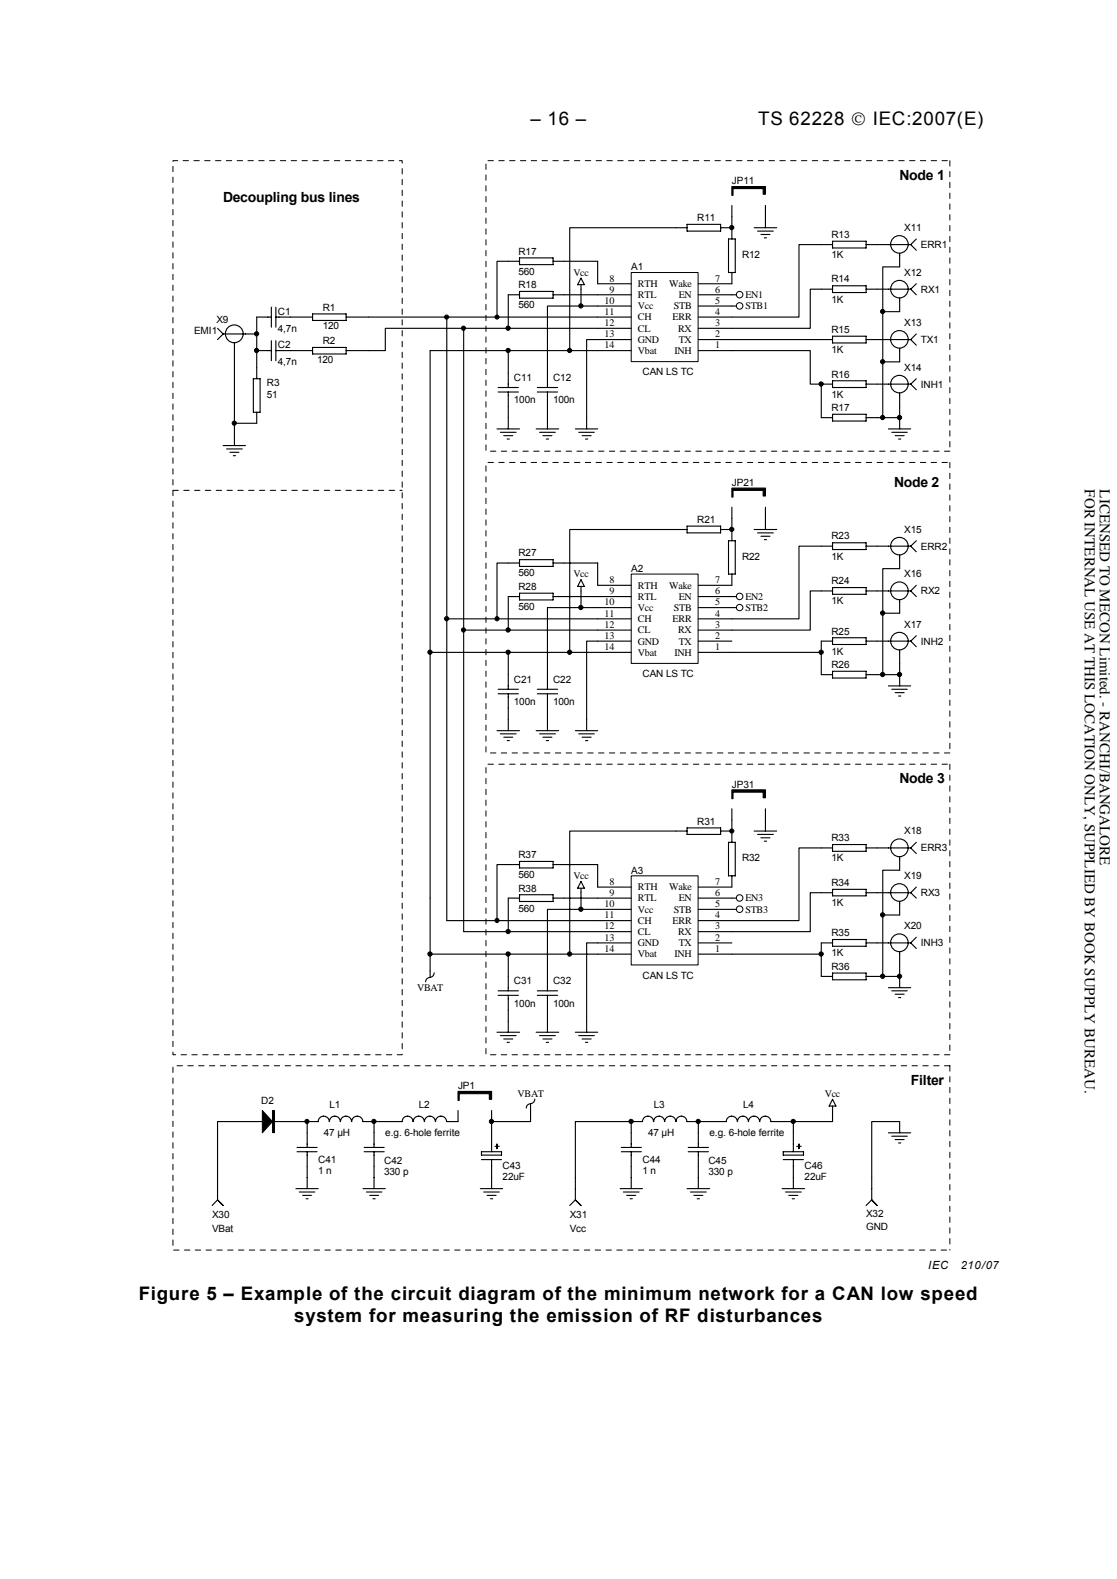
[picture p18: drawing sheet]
<svg xmlns="http://www.w3.org/2000/svg" width="210mm" height="297mm" viewBox="0 0 210 297" stroke-linecap="round" stroke-linejoin="round" font-family="sans-serif">
<defs><g id="words">
<g font-size="3.5">
<text x="99.7" y="23.5">– 16 –</text>
<text x="142.5" y="23.5">TS 62228 © IEC:2007(E)</text>
<text x="26.1" y="244.5">Figure 5 – Example of the circuit diagram of the minimum network for a CAN low speed</text>
<text x="55.3" y="248.6">system for measuring the emission of RF disturbances</text>
</g>
<g font-size="2.8" fill="#010101">
<text x="203.9" y="92.1" transform="rotate(90 203.9 92.1)">FOR INTERNAL USE AT THIS LOCATION ONLY, SUPPLIED BY BOOK SUPPLY BUREAU.</text>
<text x="206.7" y="92.1" transform="rotate(90 206.7 92.1)">LICENSED TO MECON Limited. - RANCHI/BANGALORE</text>
</g>
<g font-size="2.6">
<text x="169.1" y="33.9">Node 1</text>
<text x="42" y="38.1">Decoupling bus lines</text>
<text x="168.1" y="91.7">Node 2</text>
<text x="169.1" y="147.4">Node 3</text>
<text x="171.2" y="204.1">Filter</text>
</g>
<g font-size="2.1">
<text x="174.5" y="238.7">IEC</text>
<text x="180.6" y="238.7">210/07</text>
</g>
<g font-size="1.9">
<text x="137.6" y="34.7">JP11</text>
<text x="131.1" y="41.6">R11</text>
<text x="97.5" y="47.9">R17</text>
<text x="156.3" y="44.7">R13</text>
<text x="170" y="43.5">X11</text>
<text x="173.1" y="46.7">ERR1</text>
<text x="97.5" y="51.7">560</text>
<text x="107.8" y="51.9">Vcc</text>
<text x="114.6" y="53">8</text>
<text x="118.7" y="50.8">A1</text>
<text x="119.9" y="54">RTH</text>
<text x="125.8" y="54">Wake</text>
<text x="134.5" y="53">7</text>
<text x="139.5" y="48.5">R12</text>
<text x="156.3" y="53.1">R14</text>
<text x="156.3" y="48.5">1K</text>
<text x="170" y="51.9">X12</text>
<text x="52.2" y="59.2">C1</text>
<text x="60.7" y="58.4">R1</text>
<text x="97.5" y="54.2">R18</text>
<text x="97.5" y="58">560</text>
<text x="113.7" y="59.2">11</text>
<text x="113.7" y="57.1">10</text>
<text x="114.6" y="55">9</text>
<text x="119.9" y="58.2">Vcc</text>
<text x="119.9" y="56.1">RTL</text>
<text x="126.7" y="58.2">STB</text>
<text x="127.6" y="56.1">EN</text>
<text x="134.5" y="59.2">4</text>
<text x="134.5" y="57.1">5</text>
<text x="134.5" y="55">6</text>
<text x="140.1" y="58.2">STB1</text>
<text x="140.1" y="56.1">EN1</text>
<text x="156.3" y="56.9">1K</text>
<text x="173.1" y="55">RX1</text>
<text x="36.5" y="62.8">EMI1</text>
<text x="40.7" y="60.7">X9</text>
<text x="52.2" y="62.4">4,7n</text>
<text x="52.2" y="65.5">C2</text>
<text x="60.7" y="62">120</text>
<text x="60.7" y="64.7">R2</text>
<text x="113.7" y="65.5">14</text>
<text x="113.7" y="63.5">13</text>
<text x="113.7" y="61.3">12</text>
<text x="119.9" y="64.5">GND</text>
<text x="119.9" y="62.4">CL</text>
<text x="119.9" y="60.3">CH</text>
<text x="126.4" y="60.3">ERR</text>
<text x="127.5" y="62.4">RX</text>
<text x="127.6" y="64.5">TX</text>
<text x="134.5" y="61.3">3</text>
<text x="134.5" y="65.5">1</text>
<text x="134.5" y="63.5">2</text>
<text x="156.3" y="62.6">R15</text>
<text x="170" y="61.3">X13</text>
<text x="173.1" y="64.5">TX1</text>
<text x="52.2" y="68.7">4,7n</text>
<text x="59.6" y="68.3">120</text>
<text x="96.6" y="71.6">C11</text>
<text x="104" y="71.6">C12</text>
<text x="119.9" y="66.6">Vbat</text>
<text x="120.8" y="70.6">CAN LS TC</text>
<text x="126.8" y="66.6">INH</text>
<text x="156.3" y="66.4">1K</text>
<text x="156.3" y="71">R16</text>
<text x="170" y="69.8">X14</text>
<text x="50.2" y="72.7">R3</text>
<text x="50.2" y="74.8">51</text>
<text x="96.6" y="75.9">100n</text>
<text x="104" y="75.9">100n</text>
<text x="156.3" y="74.8">1K</text>
<text x="156.3" y="77.3">R17</text>
<text x="173.1" y="72.9">INH1</text>
<text x="137.6" y="91.4">JP21</text>
<text x="131.1" y="98.3">R21</text>
<text x="156.3" y="101.5">R23</text>
<text x="170" y="100.2">X15</text>
<text x="97.5" y="104.6">R27</text>
<text x="118.7" y="107.6">A2</text>
<text x="139.5" y="105.3">R22</text>
<text x="156.3" y="105.3">1K</text>
<text x="173.1" y="103.4">ERR2</text>
<text x="97.5" y="108.4">560</text>
<text x="97.5" y="111">R28</text>
<text x="107.8" y="108.6">Vcc</text>
<text x="113.7" y="113.9">10</text>
<text x="114.6" y="111.8">9</text>
<text x="114.6" y="109.7">8</text>
<text x="119.9" y="112.9">RTL</text>
<text x="119.9" y="110.7">RTH</text>
<text x="125.8" y="110.7">Wake</text>
<text x="127.6" y="112.9">EN</text>
<text x="134.5" y="109.7">7</text>
<text x="134.5" y="113.9">5</text>
<text x="134.5" y="111.8">6</text>
<text x="140.1" y="112.9">EN2</text>
<text x="156.3" y="109.9">R24</text>
<text x="156.3" y="113.7">1K</text>
<text x="170" y="108.6">X16</text>
<text x="173.1" y="111.8">RX2</text>
<text x="97.5" y="114.7">560</text>
<text x="113.7" y="118.1">12</text>
<text x="113.7" y="116">11</text>
<text x="119.9" y="119.2">CL</text>
<text x="119.9" y="117.1">CH</text>
<text x="119.9" y="114.9">Vcc</text>
<text x="126.4" y="117.1">ERR</text>
<text x="126.7" y="114.9">STB</text>
<text x="127.5" y="119.2">RX</text>
<text x="134.5" y="116">4</text>
<text x="134.5" y="118.1">3</text>
<text x="140.1" y="114.9">STB2</text>
<text x="156.3" y="119.4">R25</text>
<text x="170" y="118.1">X17</text>
<text x="113.7" y="122.3">14</text>
<text x="113.7" y="120.2">13</text>
<text x="119.9" y="123.4">Vbat</text>
<text x="119.9" y="121.2">GND</text>
<text x="126.8" y="123.4">INH</text>
<text x="127.6" y="121.2">TX</text>
<text x="134.5" y="122.3">1</text>
<text x="134.5" y="120.2">2</text>
<text x="156.3" y="123.1">1K</text>
<text x="156.3" y="125.6">R26</text>
<text x="173.1" y="121.2">INH2</text>
<text x="96.6" y="128.4">C21</text>
<text x="104" y="128.4">C22</text>
<text x="120.8" y="127.3">CAN LS TC</text>
<text x="96.6" y="132.6">100n</text>
<text x="104" y="132.6">100n</text>
<text x="137.6" y="148.2">JP31</text>
<text x="131.1" y="155.1">R31</text>
<text x="97.5" y="161.4">R37</text>
<text x="156.3" y="158.2">R33</text>
<text x="170" y="157">X18</text>
<text x="173.1" y="160.1">ERR3</text>
<text x="97.5" y="165.2">560</text>
<text x="97.5" y="167.7">R38</text>
<text x="107.8" y="165.4">Vcc</text>
<text x="114.6" y="166.5">8</text>
<text x="118.7" y="164.3">A3</text>
<text x="119.9" y="167.5">RTH</text>
<text x="125.8" y="167.5">Wake</text>
<text x="134.5" y="166.5">7</text>
<text x="139.5" y="162">R32</text>
<text x="156.3" y="166.7">R34</text>
<text x="156.3" y="162">1K</text>
<text x="170" y="165.4">X19</text>
<text x="97.5" y="171.5">560</text>
<text x="113.7" y="172.8">11</text>
<text x="113.7" y="170.6">10</text>
<text x="114.6" y="168.5">9</text>
<text x="119.9" y="173.8">CH</text>
<text x="119.9" y="171.7">Vcc</text>
<text x="119.9" y="169.6">RTL</text>
<text x="126.4" y="173.8">ERR</text>
<text x="126.7" y="171.7">STB</text>
<text x="127.6" y="169.6">EN</text>
<text x="134.5" y="172.8">4</text>
<text x="134.5" y="170.6">5</text>
<text x="134.5" y="168.5">6</text>
<text x="140.1" y="171.7">STB3</text>
<text x="140.1" y="169.6">EN3</text>
<text x="156.3" y="170.4">1K</text>
<text x="173.1" y="168.5">RX3</text>
<text x="113.7" y="179.1">14</text>
<text x="113.7" y="177">13</text>
<text x="113.7" y="174.8">12</text>
<text x="119.9" y="178">GND</text>
<text x="119.9" y="175.9">CL</text>
<text x="127.5" y="175.9">RX</text>
<text x="127.6" y="178">TX</text>
<text x="134.5" y="174.8">3</text>
<text x="134.5" y="179.1">1</text>
<text x="134.5" y="177">2</text>
<text x="156.3" y="176.1">R35</text>
<text x="156.3" y="179.9">1K</text>
<text x="170" y="174.8">X20</text>
<text x="173.1" y="178">INH3</text>
<text x="96.6" y="185.2">C31</text>
<text x="104" y="185.2">C32</text>
<text x="119.9" y="180.1">Vbat</text>
<text x="120.8" y="184.1">CAN LS TC</text>
<text x="126.8" y="180.1">INH</text>
<text x="156.3" y="182.4">R36</text>
<text x="78.4" y="186.4">VBAT</text>
<text x="96.6" y="189.4">100n</text>
<text x="104" y="189.4">100n</text>
<text x="49.1" y="207.6">D2</text>
<text x="61.9" y="208.5">L1</text>
<text x="78.7" y="208.5">L2</text>
<text x="86.1" y="204.9">JP1</text>
<text x="97.3" y="206.4">VBAT</text>
<text x="122.9" y="208.5">L3</text>
<text x="139.7" y="208.5">L4</text>
<text x="155.1" y="206.4">Vcc</text>
<text x="60.9" y="213.7">47 µH</text>
<text x="72.4" y="213.7">e.g. 6-hole ferrite</text>
<text x="121.8" y="213.7">47 µH</text>
<text x="133.4" y="213.7">e.g. 6-hole ferrite</text>
<text x="59.8" y="218.8">C41</text>
<text x="59.8" y="220.9">1 n</text>
<text x="72.2" y="219">C42</text>
<text x="72.2" y="221.1">330 p</text>
<text x="94.5" y="219.8">C43</text>
<text x="94.5" y="222">22uF</text>
<text x="120.8" y="218.8">C44</text>
<text x="120.8" y="220.9">1 n</text>
<text x="133.2" y="219">C45</text>
<text x="133.2" y="221.1">330 p</text>
<text x="151.3" y="219.8">C46</text>
<text x="151.3" y="222">22uF</text>
<text x="39.9" y="229.1">X30</text>
<text x="39.9" y="231.8">VBat</text>
<text x="107.1" y="229.1">X31</text>
<text x="107.1" y="231.8">Vcc</text>
<text x="162.8" y="228.9">X32</text>
<text x="162.8" y="231.4">GND</text>
</g>
</g></defs>
<g fill="none" stroke="#000" stroke-width=".21">
<path d="M137.6 38.7v6.3M143.9 38.7v4.1M109.2 52.3l.7 1.3h-1.3zM109.2 53.6v.8M112.4 59.6h-28.4v113.6M127.1 42.8h2.1M129.2 42.2h6.3v1.3h-6.3zM135.5 42.8h2.1M136.9 45h1.3v6.3h-1.3zM137.6 51.3v2.1M137.6 57.6h.8M137.6 55.5h.8"/>
<path d="M141.8 42.8h4.2M142.4 43.5h3M143 44.1h1.7M143.7 44.7h.4M154.4 54.4h2.1M154.4 46h2.1M156.5 45.4h6.3v1.3h-6.3zM156.5 53.8h6.3v1.2h-6.3zM162.8 54.4h8.4M162.8 46h8.4M169.1 47.7v2.5h-3.2v28.4h3.2v2.1M169.1 56.1v2.5h-3.2"/>
<path d="M171.2 46l1.1 1.1M171.2 54.4l1.1 1.1M172.3 45l-1.1 1M172.3 53.4l-1.1 1M80.9 66v113.5M93.6 73.7h3.9M93.6 72.9h3.9M95.5 70.2v2.7M95.5 73.7v7M101 73.7h3.8M101 72.9h3.8M102.9 70.2v2.7"/>
<path d="M102.9 73.7v7M110.3 78.6v2.1M112.4 61.8h-25.2v113.5M154.4 63.9h2.1M154.4 72.3h2.1M154.4 78.6h2.1M156.5 63.2h6.3v1.3h-6.3zM156.5 71.6h6.3v1.3h-6.3zM156.5 77.9h6.3v1.3h-6.3zM162.8 63.9h8.4M162.8 72.3h8.4M162.8 78.6h2.1"/>
<path d="M169.1 65.5v2.6h-3.2M169.1 74v2.5M171.2 63.9l1.1 1M171.2 72.3l1.1 1M172.3 62.8l-1.1 1.1M172.3 71.2l-1.1 1.1M93.4 80.7h4.3M94.1 81.3h2.9M94.7 82h1.7M95.3 82.6h.5M100.8 80.7h4.2M101.4 81.3h3"/>
<path d="M102.1 82h1.7M102.7 82.6h.4M108.2 80.7h4.2M108.8 81.3h2.9M109.4 82h1.7M110.1 82.6h.4M167 80.7h4.2M167.6 81.3h3M168.3 82h1.7M168.9 82.6h.4M80.9 182.6l-.1 1.3a.78 .78 0 0 0-.8 .8M81.6 183a.84 .84 0 0 1-.8 .9"/>
<path d="M49.3 211h-8.4v14.7l1.1 1.1-1.1-1.1-1 1.1M51.4 211h8.4a1.04 1.04 0 0 1 1.1-1 1.04 1.04 0 0 1 1 1M55.8 216.7h3.8M55.8 215.9h3.8M57.7 211v4.9M57.7 216.7v6.9M61.9 211a1.02 1.02 0 0 1 1-1 1.02 1.02 0 0 1 1.1 1M64 211a1.04 1.04 0 0 1 1-1 1.04 1.04 0 0 1 1.1 1M66.1 211a1.04 1.04 0 0 1 1.1-1 1.04 1.04 0 0 1 1 1M68.2 211h7.4a1.02 1.02 0 0 1 1-1 1.02 1.02 0 0 1 1 1M68.5 216.7h3.7M68.5 215.9h3.7"/>
<path d="M70.3 211v4.9M70.3 216.7v6.9M77.7 211a1.04 1.04 0 0 1 1-1 1.04 1.04 0 0 1 1.1 1M79.8 211a1.02 1.02 0 0 1 1-1 1.02 1.02 0 0 1 1 1M81.9 211a1.04 1.04 0 0 1 1-1 1.04 1.04 0 0 1 1 1M86.1 208.9v2.1h-2.1M90.5 216.7h3.8v.6h-3.8zM90.5 218.1h3.8M92.4 208.9v7.8M92.4 218.1v5.5M93 215.6h.9M93.4 215.2v.9"/>
<path d="M98.9 208.4a.78 .78 0 0 1 .8-.8v3.4h-7.3M100.5 206.8a.84 .84 0 0 1-.8 .8M116.8 216.7h3.8M116.8 215.9h3.8M118.7 211v4.9M118.7 216.7v6.9M122.9 211a1.04 1.04 0 0 0-1.1-1 1.04 1.04 0 0 0-1 1h-12.6v14.7l1 1.1-1-1.1-1.1 1.1M122.9 211a1.02 1.02 0 0 1 1-1 1.02 1.02 0 0 1 1 1M125 211a1.04 1.04 0 0 1 1-1 1.04 1.04 0 0 1 1 1M127.1 211a1.02 1.02 0 0 1 1-1 1.02 1.02 0 0 1 1 1M129.2 211h7.3a1.04 1.04 0 0 1 1.1-1 1.04 1.04 0 0 1 1 1M129.4 216.7h3.8"/>
<path d="M129.4 215.9h3.8M131.3 211v4.9M131.3 216.7v6.9M138.6 211a1.02 1.02 0 0 1 1.1-1 1.02 1.02 0 0 1 1 1M140.7 211a1.04 1.04 0 0 1 1.1-1 1.04 1.04 0 0 1 1 1M142.8 211a1.04 1.04 0 0 1 1.1-1 1.04 1.04 0 0 1 1 1M144.9 211h4.2M147.2 216.7h3.8v.6h-3.8zM147.2 218.1h3.8M149.1 211v5.7M149.1 218.1v5.5M149.8 215.6h.8"/>
<path d="M150.2 215.2v.9M156.5 208.1v2.9h-7.4M156.5 206.8l.6 1.3h-1.2zM167 213.1h4.2M167.6 213.7h3M168.3 214.4h1.7M168.9 215h.4M169.1 213.1v-2.1h-5.2v14.7l1 1.1-1-1.1-1.1 1.1M55.6 223.6h4.2M56.3 224.2h2.9M56.9 224.9h1.6M57.5 225.5h.4"/>
<path d="M68.2 223.6h4.2M68.9 224.2h2.9M69.5 224.9h1.7M70.1 225.5h.4M90.3 223.6h4.2M90.9 224.2h3M91.6 224.9h1.7M92.2 225.5h.4M116.6 223.6h4.2M117.2 224.2h2.9M117.8 224.9h1.7M118.4 225.5h.5"/>
<path d="M129.2 223.6h4.2M129.8 224.2h3M130.4 224.9h1.7M131.1 225.5h.4M147 223.6h4.3M147.7 224.2h2.9M148.3 224.9h1.7M148.9 225.5h.5"/>
<circle cx="169.1" cy="46" r="1.65"/>
<circle cx="169.1" cy="54.4" r="1.65"/>
<circle cx="169.1" cy="72.3" r="1.65"/>
<circle cx="169.1" cy="63.8" r="1.65"/>
</g>
<g fill="none" stroke="#000" stroke-width=".19">
<path d="M51.2 208.9h.4v4.2h-.4z"/>
<circle cx="139" cy="57.5" r=".62"/>
<circle cx="139" cy="55.4" r=".62"/>
</g>
<g fill="#000" stroke="#000" stroke-width=".21">
<path d="M137.6 35.1h6.3v1.4h-.4v-1h-5.7v1.2h-.2z" fill-rule="evenodd"/>
<path d="M86.1 205.3h6.3v1.5h-.4v-1.1h-5.7v1.3h-.2z" fill-rule="evenodd"/>
</g>
<path d="M178.6 30.2v54.7M178.6 84.9h-87.2v-54.7h87.2M178.6 87v54.6M178.6 141.6h-87.2v-54.6h87.2M178.6 143.8v54.6M178.6 198.4h-87.2v-54.6h87.2M178.6 200.5h-146.1v34.7h146.1M178.6 200.5v34.7" fill="none" stroke="#000" stroke-width=".19" stroke-dasharray="1 1 1 1 1 1 1 1"/>
<g fill="#000" stroke="#000" stroke-width=".19">
<path d="M49.3 208.9l1.9 2.1-1.9 2.1z"/>
<circle cx="57.7" cy="211" r=".39"/>
<circle cx="70.3" cy="211" r=".4"/>
<circle cx="92.4" cy="211" r=".4"/>
<circle cx="118.6" cy="211" r=".4"/>
<circle cx="131.3" cy="211" r=".4"/>
<circle cx="149.1" cy="211" r=".4"/>
</g>
<path d="M51.4 209v4.1" fill="none" stroke="#000" stroke-width=".34"/>
<path d="M118.7 51.3h12.5v16.7h-12.5z" fill="#fff"/>
<g fill="none" stroke="#000" stroke-width=".19">
<path d="M118.7 51.3h12.5v16.7h-12.5z"/>
<circle cx="139" cy="112.2" r=".62"/>
<circle cx="139.1" cy="114.3" r=".61"/>
</g>
<g fill="none" stroke="#000" stroke-width=".21">
<path d="M97.7 49.1h-4.3v10.5M97.7 55.5h-2.2v6.3M97.7 48.5h6.3v1.3h-6.3zM97.7 54.8h6.3v1.3h-6.3zM104 55.5h14.7M104 49.1h8.4v4.3h6.3M109.2 54.4v3.2M112.4 59.6h6.3M118.7 57.6h-15.8v12.6M127.1 42.8h-20v23.2M131.3 57.6h6.3M131.3 55.5h6.3"/>
<path d="M131.3 53.4h6.3M154.4 54.4h-2.1v7.4h-21M154.4 46h-4.2v13.6h-18.9M80.9 66h37.8M95.5 66v4.2M112.4 61.8h6.3M118.7 63.9h-8.4v14.7M131.3 66h21v6.3h2.1v6.3M131.3 63.9h23.1M164.9 78.6h1M169.1 76.5v2.1M127.1 99.6h2.1"/>
<path d="M129.2 99h6.3v1.2h-6.3zM135.5 99.6h2.1M137.6 95.4v6.3M141.8 99.6h4.2M143.9 95.4v4.2M84 116.4h28.4M87.2 118.5h25.2M109.2 110.3v.9M109.2 109.1l.7 1.2h-1.3zM136.9 101.7h1.3v6.3h-1.3zM137.6 108v2.1M137.6 114.3h.8"/>
<path d="M137.6 112.2h.8M142.4 100.2h3M143 100.9h1.7M143.7 101.5h.4M154.4 111.2h2.1M154.4 102.7h2.1M156.5 102.1h6.3v1.3h-6.3zM156.5 110.5h6.3v1.3h-6.3zM156.5 120h6.3v1.2h-6.3zM162.8 111.2h8.4M162.8 102.7h8.4M169.1 104.4v2.6h-3.2v19.9h3.2v2.1"/>
<path d="M169.1 112.9v2.5h-3.2M171.2 102.7l1.1 1.1M171.2 111.2l1.1 1M172.3 101.7l-1.1 1M172.3 110.1l-1.1 1.1M172.3 119.6l-1.1 1M93.4 137.5h4.3M93.6 130.5h3.9M93.6 129.7h3.9M94.1 138h2.9M94.7 138.7h1.7M95.3 139.3h.5"/>
<path d="M95.5 126.9v2.8M95.5 130.5v7M100.8 137.5h4.2M101 130.5h3.8M101 129.7h3.8M101.4 138h3M102.1 138.7h1.7M102.7 139.3h.4M102.9 126.9v2.8M102.9 130.5v7M108.2 137.5h4.2M108.8 138h2.9"/>
<path d="M109.4 138.7h1.7M110.1 139.3h.4M110.3 135.3v2.2M154.4 120.6h2.1M154.4 126.9h2.1M156.5 126.3h6.3v1.3h-6.3zM162.8 120.6h8.4M162.8 126.9h2.1M167 129h4.2M167.6 129.7h3M168.3 130.3h1.7M168.9 130.9h.4"/>
<path d="M169.1 122.3v2.5M171.2 120.6l1.1 1.1"/>
<circle cx="169.1" cy="111.1" r="1.67"/>
<circle cx="169.1" cy="102.7" r="1.65"/>
<circle cx="169.1" cy="120.6" r="1.65"/>
</g>
<g fill="#000" stroke="#000" stroke-width=".19">
<circle cx="93.4" cy="59.6" r=".38"/>
<circle cx="109.2" cy="57.5" r=".4"/>
<circle cx="137.6" cy="42.8" r=".4"/>
<circle cx="165.9" cy="58.6" r=".4"/>
<circle cx="95.5" cy="65.9" r=".4"/>
<circle cx="95.5" cy="61.7" r=".4"/>
<circle cx="107.1" cy="65.9" r=".4"/>
<circle cx="154.4" cy="72.2" r=".4"/>
<circle cx="165.9" cy="68" r=".4"/>
<circle cx="165.9" cy="78.5" r=".4"/>
<circle cx="169.1" cy="78.5" r=".4"/>
</g>
<path d="M137.6 91.8h6.3v1.5h-.4v-1.1h-5.7v1.3h-.2z" fill-rule="evenodd" fill="#000" stroke="#000" stroke-width=".21"/>
<path d="M118.7 108h12.5v16.8h-12.5z" fill="#fff"/>
<g fill="none" stroke="#000" stroke-width=".19">
<path d="M118.7 108h12.5v16.8h-12.5z"/>
<circle cx="139" cy="168.9" r=".62"/>
<circle cx="139" cy="171" r=".62"/>
</g>
<g fill="none" stroke="#000" stroke-width=".21">
<path d="M127.1 99.6h-20v23.1M97.7 105.9h-4.3v10.5M97.7 112.2h-2.2v6.3M97.7 105.3h6.3v1.3h-6.3zM97.7 111.6h6.3v1.3h-6.3zM104 112.2h14.7M104 105.9h8.4v4.2h6.3M109.2 111.2v3.1M112.4 118.5h6.3M112.4 116.4h6.3M118.7 114.3h-15.8v12.6M131.3 114.3h6.3"/>
<path d="M131.3 112.2h6.3M131.3 110.1h6.3M154.4 111.2h-2.1v7.3h-21M154.4 102.7h-4.2v13.7h-18.9M80.9 122.7h37.8M95.5 122.7v4.2M118.7 120.6h-8.4v14.7M131.3 120.6h6.3M154.4 120.6v2.1h-23.1M154.4 122.7v4.2M164.9 126.9h1M169.1 124.8v2.1"/>
<path d="M127.1 156.3h2.1M129.2 155.7h6.3v1.3h-6.3zM135.5 156.3h2.1M136.9 158.5h1.3v6.3h-1.3zM137.6 152.1v6.4M141.8 156.3h4.2M142.4 157h3M143 157.6h1.7M143.7 158.2h.4M143.9 152.1v4.2M154.4 159.5h2.1M156.5 158.9h6.3v1.2h-6.3z"/>
<path d="M162.8 159.5h8.4M171.2 159.5l1.1 1.1M172.3 158.5l-1.1 1M84 173.2h28.4M87.2 175.3h25.2M109.2 167.1v.8M109.2 165.8l.7 1.3h-1.3zM137.6 164.8v2.1M137.6 171.1h.8M137.6 169h.8M154.4 167.9h2.1M154.4 177.4h2.1"/>
<path d="M156.5 167.3h6.3v1.2h-6.3zM156.5 176.7h6.3v1.3h-6.3zM162.8 167.9h8.4M162.8 177.4h8.4M169.1 161.2v2.5h-3.2v20h3.2v2.1M169.1 169.6v2.5h-3.2M169.1 179.1v2.5M171.2 167.9l1.1 1.1M171.2 177.4l1.1 1M172.3 166.9l-1.1 1M172.3 176.3l-1.1 1.1M93.4 194.2h4.3"/>
<path d="M93.6 187.2h3.9M93.6 186.4h3.9M94.1 194.8h2.9M94.7 195.5h1.7M95.3 196.1h.5M95.5 183.7v2.7M95.5 187.2v7M100.8 194.2h4.2M101 187.2h3.8M101 186.4h3.8M101.4 194.8h3M102.1 195.5h1.7"/>
<path d="M102.7 196.1h.4M102.9 183.7v2.7M102.9 187.2v7M108.2 194.2h4.2M108.8 194.8h2.9M109.4 195.5h1.7M110.1 196.1h.4M110.3 192.1v2.1M154.4 183.7h2.1M156.5 183h6.3v1.3h-6.3zM162.8 183.7h2.1M167 185.8h4.2"/>
<path d="M167.6 186.4h3M168.3 187h1.7M168.9 187.7h.4"/>
<circle cx="169.1" cy="159.5" r="1.67"/>
<circle cx="169.1" cy="177.4" r="1.67"/>
<circle cx="169.1" cy="167.9" r="1.65"/>
</g>
<g fill="#000" stroke="#000" stroke-width=".19">
<circle cx="137.6" cy="99.6" r=".4"/>
<circle cx="84" cy="116.4" r=".4"/>
<circle cx="87.1" cy="118.5" r=".39"/>
<circle cx="93.4" cy="116.4" r=".39"/>
<circle cx="95.5" cy="118.5" r=".4"/>
<circle cx="109.2" cy="114.3" r=".4"/>
<circle cx="165.9" cy="115.3" r=".4"/>
<circle cx="80.8" cy="122.7" r=".4"/>
<circle cx="95.5" cy="122.7" r=".4"/>
<circle cx="107.1" cy="122.7" r=".4"/>
<circle cx="154.4" cy="122.7" r=".4"/>
<circle cx="165.9" cy="126.9" r=".4"/>
<circle cx="169.1" cy="126.9" r=".4"/>
</g>
<path d="M137.6 148.6h6.3v1.5h-.4v-1.1h-5.7v1.2h-.2z" fill-rule="evenodd" fill="#000" stroke="#000" stroke-width=".21"/>
<path d="M118.7 164.8h12.5v16.7h-12.5z" fill="#fff"/>
<path d="M118.7 164.8h12.5v16.7h-12.5z" fill="none" stroke="#000" stroke-width=".19"/>
<g fill="none" stroke="#000" stroke-width=".21">
<path d="M51 59.6h-2.7v11.6M51 57.8v3.8M51.9 59.6h6.9M51.9 57.8v3.8M58.8 59.1h6.3v1.2h-6.3zM65.1 59.6h18.9M40.9 61.8l1.1 1M42 62.8h6.3M42 62.8l-1.1 1.1M44.1 64.5v15.1M47.6 71.2h1.3v6.4h-1.3zM48.3 77.6v2h-4.2v4.2"/>
<path d="M48.3 66h2.7M51 64.1v3.8M51.9 66h6.9M51.9 64.1v3.8M58.8 65.4h6.3v1.2h-6.3zM87.2 61.8h-14.8v4.2h-7.3M42 83.8h4.1M42.6 84.5h3M43.2 85.1h1.7M43.9 85.7h.4M127.1 156.3h-20v23.2M154.4 159.5h-4.2v13.7h-18.9"/>
<path d="M95.5 179.5v4.2M97.7 162.6h-4.3v10.6M97.7 169h-2.2v6.3M97.7 162.1h6.3v1.2h-6.3zM97.7 168.3h6.3v1.3h-6.3zM104 169h14.7M104 162.6h8.4v4.3h6.3M109.2 167.9v3.2M112.4 175.3h6.3M112.4 173.2h6.3M118.7 177.4h-8.4v14.7M118.7 171.1h-15.8v12.6"/>
<path d="M118.7 179.5h-37.8v3.1M131.3 177.4h6.3M131.3 171.1h6.3M131.3 169h6.3M131.3 166.9h6.3M154.4 167.9h-2.1v7.4h-21M154.4 177.4v2.1h-23.1M154.4 179.5v4.2M164.9 183.7h1M169.1 181.6v2.1"/>
<circle cx="44" cy="62.8" r="1.68"/>
</g>
<g fill="#000" stroke="#000" stroke-width=".19">
<circle cx="84" cy="59.6" r=".39"/>
<circle cx="44" cy="79.6" r=".4"/>
<circle cx="48.2" cy="65.9" r=".4"/>
<circle cx="48.2" cy="62.8" r=".4"/>
<circle cx="87.1" cy="61.7" r=".39"/>
<circle cx="137.6" cy="156.3" r=".39"/>
<circle cx="80.8" cy="179.5" r=".4"/>
<circle cx="93.4" cy="173.2" r=".39"/>
<circle cx="95.5" cy="175.2" r=".4"/>
<circle cx="95.5" cy="179.5" r=".4"/>
<circle cx="107.1" cy="179.5" r=".4"/>
<circle cx="109.2" cy="171" r=".4"/>
<circle cx="154.4" cy="179.5" r=".4"/>
<circle cx="165.9" cy="172.1" r=".4"/>
<circle cx="165.9" cy="183.7" r=".4"/>
<circle cx="169.1" cy="183.7" r=".4"/>
</g>
<path d="M32.5 31.3v167.1h43.1v-168.2h-43.1v1.1M32.5 92.2h43.1" fill="none" stroke="#000" stroke-width=".19" stroke-dasharray="1 1 1 1 1 1 1 1"/>
<use href="#words"/>
</svg>
